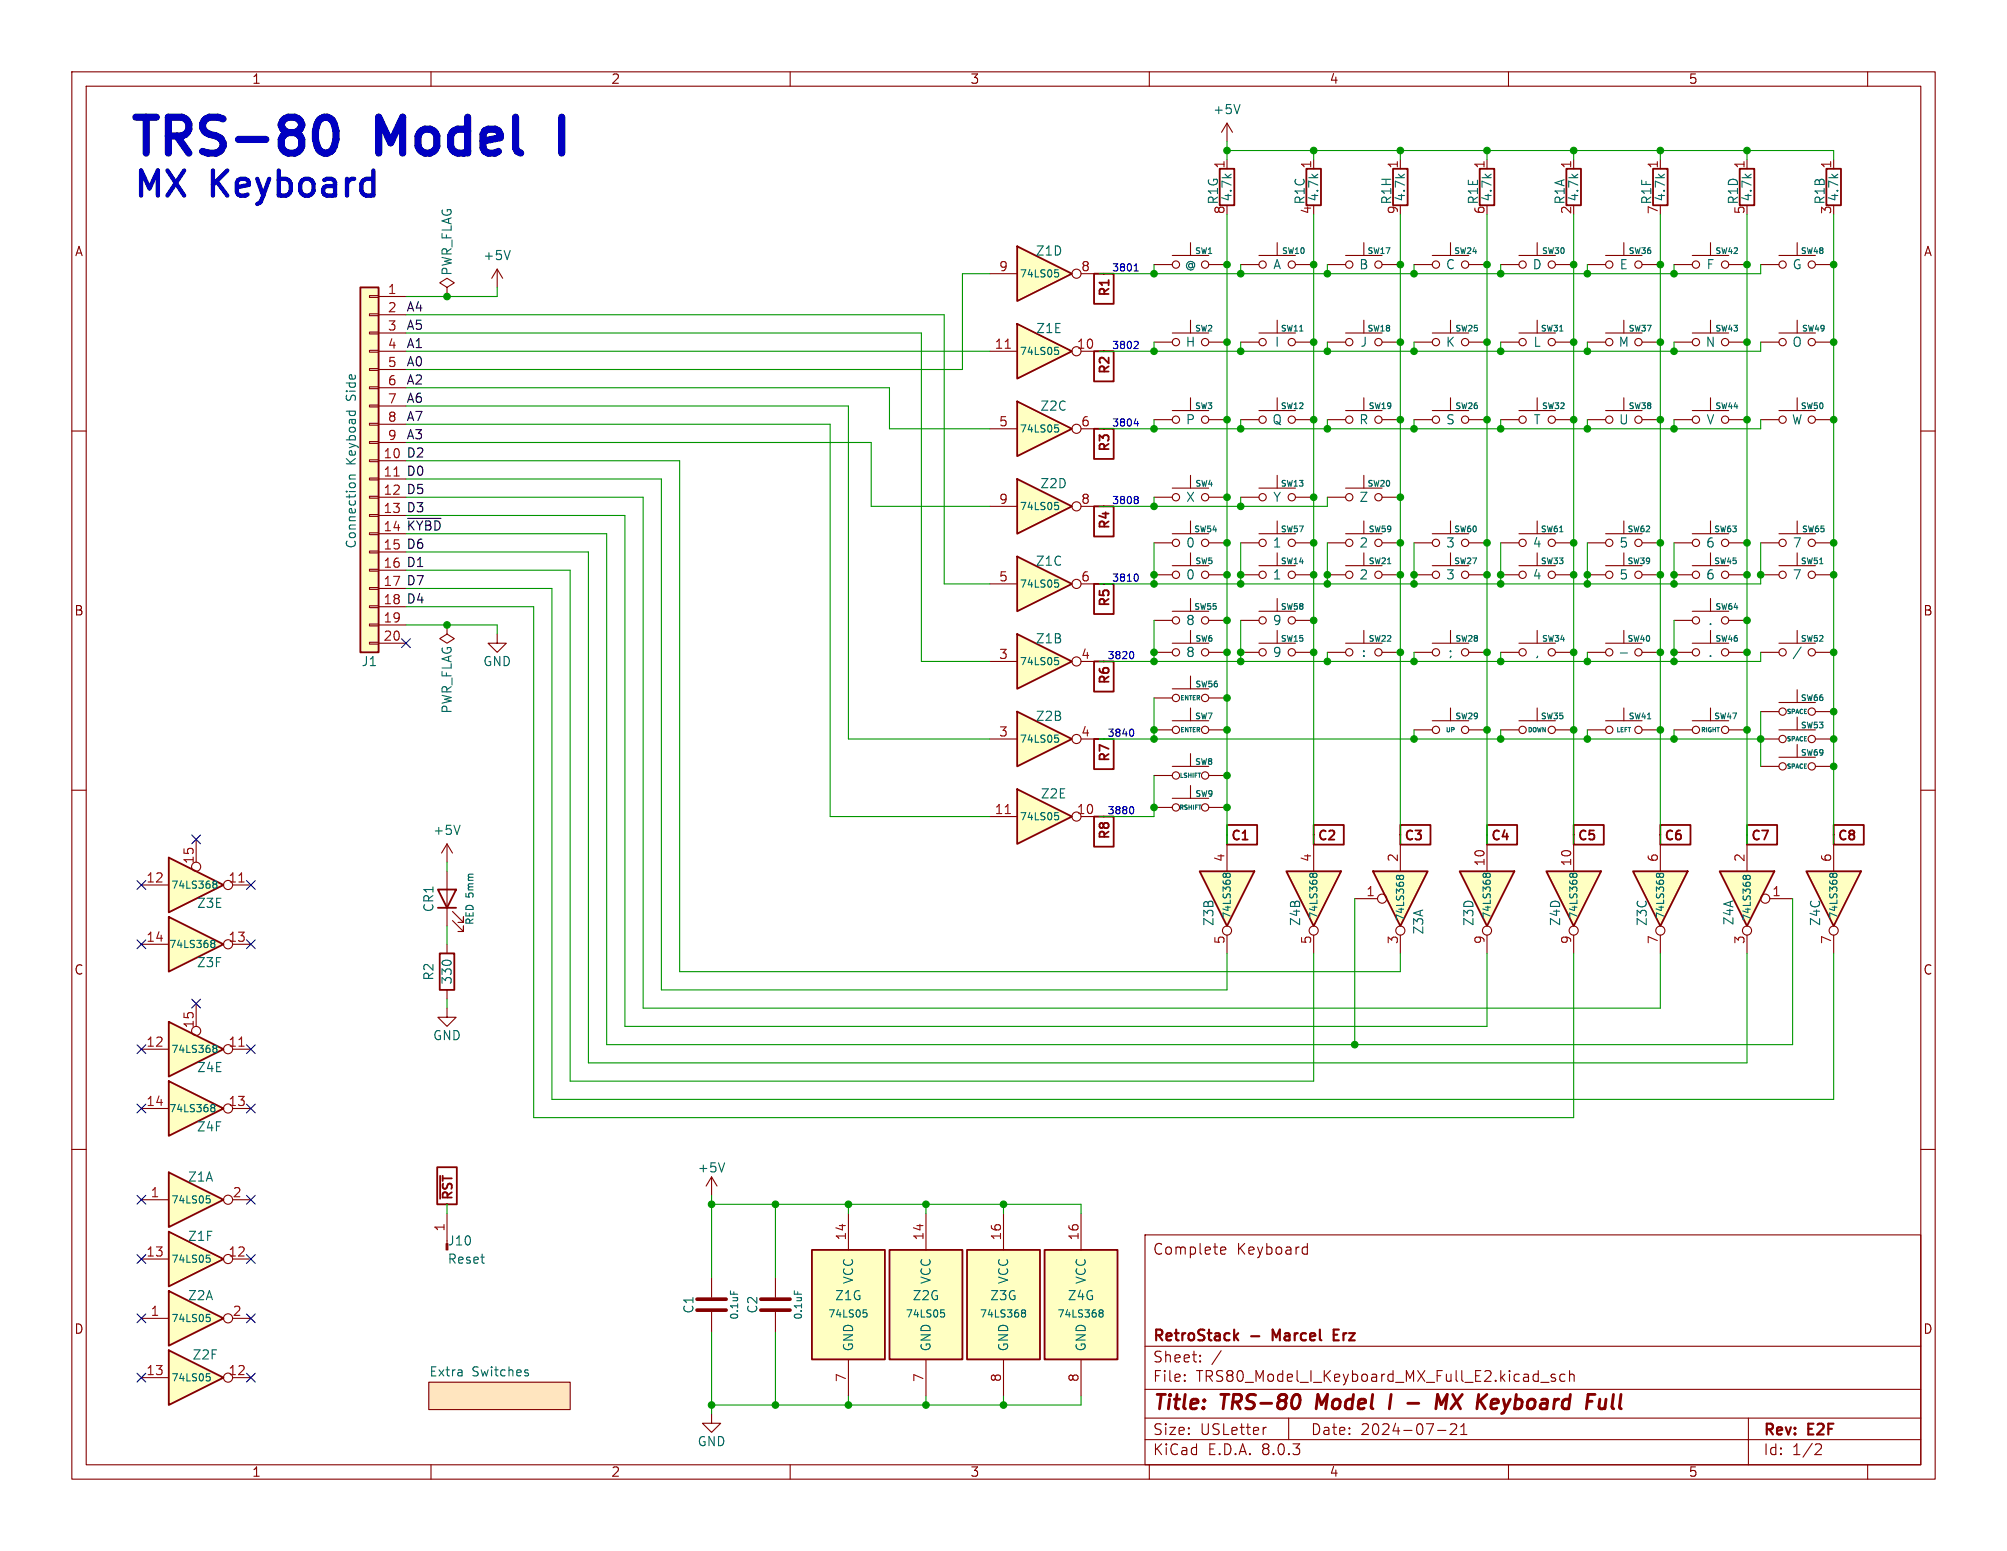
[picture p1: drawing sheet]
<svg xmlns="http://www.w3.org/2000/svg" width="279mm" height="216mm" viewBox="0 0 279 216" stroke-linecap="round" stroke-linejoin="round" font-family="sans-serif">
<defs><g id="words">
<g font-size="7" fill="#0000c2">
<text x="17.8" y="22">TRS-80</text>
<text x="52.9" y="22">Model</text>
</g>
<g font-size="4.9" fill="#0000c2">
<text x="18.4" y="27.7">MX</text>
<text x="29.5" y="27.7">Keyboard</text>
</g>
<g font-size="2.8" fill="#840000">
<text x="160.4" y="196.8">Title:</text>
<text x="170.1" y="196.8">TRS-80</text>
<text x="184.1" y="196.8">Model</text>
<text x="203.2" y="196.8">MX</text>
<text x="209.7" y="196.8">Keyboard</text>
<text x="225.7" y="196.8">Full</text>
</g>
<g font-size="2.1" fill="#840000">
<text x="160.4" y="174.9">Complete</text>
<text x="172.1" y="174.9">Keyboard</text>
<text x="160.4" y="189.9">Sheet:</text>
<text x="160.4" y="187.1">RetroStack</text>
<text x="174.2" y="187.1">-</text>
<text x="177.8" y="187.1">Marcel</text>
<text x="186.9" y="187.1">Erz</text>
<text x="160.4" y="192.6">File:</text>
<text x="166.5" y="192.6">TRS80_Model_I_Keyboard_MX_Full_E2.kicad_sch</text>
<text x="160.4" y="202.8">KiCad</text>
<text x="160.4" y="200">Size:</text>
<text x="167.1" y="200">USLetter</text>
<text x="168.1" y="202.8">E.D.A.</text>
<text x="175.7" y="202.8">8.0.3</text>
<text x="182.4" y="200">Date:</text>
<text x="189.4" y="200">2024-07-21</text>
<text x="245.4" y="200.2">Rev:</text>
<text x="245.4" y="202.8">Id:</text>
<text x="249.5" y="202.8">1/2</text>
<text x="251.8" y="200.2">E2F</text>
</g>
<g font-size="1.8" fill="#840000">
<text x="35" y="11.9">1</text>
<text x="85" y="11.9">2</text>
<text x="135" y="11.9">3</text>
<text x="185" y="11.9">4</text>
<text x="235" y="11.9">5</text>
<text x="10.3" y="35.9">A</text>
<text x="267.7" y="35.9">A</text>
<text x="154.8" y="41.6" transform="rotate(-90 154.8 41.6)">R1</text>
<text x="154.8" y="52.4" transform="rotate(-90 154.8 52.4)">R2</text>
<text x="154.8" y="63.2" transform="rotate(-90 154.8 63.2)">R3</text>
<text x="154.8" y="73.9" transform="rotate(-90 154.8 73.9)">R4</text>
<text x="10.3" y="85.9">B</text>
<text x="154.8" y="84.7" transform="rotate(-90 154.8 84.7)">R5</text>
<text x="267.7" y="85.9">B</text>
<text x="154.8" y="95.5" transform="rotate(-90 154.8 95.5)">R6</text>
<text x="154.8" y="106.3" transform="rotate(-90 154.8 106.3)">R7</text>
<text x="154.8" y="117.1" transform="rotate(-90 154.8 117.1)">R8</text>
<text x="171.3" y="117.3">C1</text>
<text x="183.4" y="117.3">C2</text>
<text x="195.4" y="117.3">C3</text>
<text x="207.5" y="117.3">C4</text>
<text x="219.6" y="117.3">C5</text>
<text x="231.6" y="117.3">C6</text>
<text x="243.7" y="117.3">C7</text>
<text x="255.7" y="117.3">C8</text>
<text x="10.3" y="135.9">C</text>
<text x="267.7" y="135.9">C</text>
<text x="63.3" y="167.2" transform="rotate(-90 63.3 167.2)">~{RST}</text>
<text x="10.3" y="185.9">D</text>
<text x="267.7" y="185.9">D</text>
<text x="35" y="205.8">1</text>
<text x="85" y="205.8">2</text>
<text x="135" y="205.8">3</text>
<text x="185" y="205.8">4</text>
<text x="235" y="205.8">5</text>
</g>
<g font-size="1.8" fill="#006464">
<text x="168.8" y="16.1">+5V</text>
<text x="169.8" y="28.6" transform="rotate(-90 169.8 28.6)">R1G</text>
<text x="171.7" y="28.2" transform="rotate(-90 171.7 28.2)">4.7k</text>
<text x="181.8" y="28.6" transform="rotate(-90 181.8 28.6)">R1C</text>
<text x="183.7" y="28.2" transform="rotate(-90 183.7 28.2)">4.7k</text>
<text x="193.9" y="28.6" transform="rotate(-90 193.9 28.6)">R1H</text>
<text x="195.8" y="28.2" transform="rotate(-90 195.8 28.2)">4.7k</text>
<text x="206" y="28.6" transform="rotate(-90 206 28.6)">R1E</text>
<text x="207.9" y="28.2" transform="rotate(-90 207.9 28.2)">4.7k</text>
<text x="218" y="28.6" transform="rotate(-90 218 28.6)">R1A</text>
<text x="219.9" y="28.2" transform="rotate(-90 219.9 28.2)">4.7k</text>
<text x="230.1" y="28.6" transform="rotate(-90 230.1 28.6)">R1F</text>
<text x="232" y="28.2" transform="rotate(-90 232 28.2)">4.7k</text>
<text x="242.2" y="28.6" transform="rotate(-90 242.2 28.6)">R1D</text>
<text x="244.1" y="28.2" transform="rotate(-90 244.1 28.2)">4.7k</text>
<text x="254.2" y="28.6" transform="rotate(-90 254.2 28.6)">R1B</text>
<text x="256.1" y="28.2" transform="rotate(-90 256.1 28.2)">4.7k</text>
<text x="144.1" y="35.8">Z1D</text>
<text x="63.1" y="38.5" transform="rotate(-90 63.1 38.5)">PWR_FLAG</text>
<text x="67.2" y="36.4">+5V</text>
<text x="164.8" y="37.7">@</text>
<text x="177.2" y="37.7">A</text>
<text x="189.1" y="37.7">B</text>
<text x="201.2" y="37.7">C</text>
<text x="213.3" y="37.7">D</text>
<text x="225.4" y="37.7">E</text>
<text x="237.5" y="37.7">F</text>
<text x="249.5" y="37.7">G</text>
<text x="144.2" y="46.6">Z1E</text>
<text x="165" y="48.5">H</text>
<text x="177.4" y="48.5">I</text>
<text x="189.3" y="48.5">J</text>
<text x="201.2" y="48.5">K</text>
<text x="213.4" y="48.5">L</text>
<text x="225.2" y="48.5">M</text>
<text x="237.4" y="48.5">N</text>
<text x="249.4" y="48.5">O</text>
<text x="49.8" y="55.7" transform="rotate(-90 49.8 55.7)">Side</text>
<text x="144.7" y="57.4">Z2C</text>
<text x="165" y="59.3">P</text>
<text x="177" y="59.3">Q</text>
<text x="189.1" y="59.3">R</text>
<text x="201.2" y="59.3">S</text>
<text x="213.4" y="59.3">T</text>
<text x="225.3" y="59.3">U</text>
<text x="237.5" y="59.3">V</text>
<text x="249.4" y="59.3">W</text>
<text x="49.8" y="64.8" transform="rotate(-90 49.8 64.8)">Keyboad</text>
<text x="144.7" y="68.2">Z2D</text>
<text x="165" y="70.1">X</text>
<text x="177.2" y="70.1">Y</text>
<text x="189.2" y="70.1">Z</text>
<text x="49.8" y="76.5" transform="rotate(-90 49.8 76.5)">Connection</text>
<text x="165" y="76.4">0</text>
<text x="177.1" y="76.4">1</text>
<text x="189.2" y="76.4">2</text>
<text x="201.2" y="76.4">3</text>
<text x="213.3" y="76.4">4</text>
<text x="225.4" y="76.4">5</text>
<text x="237.4" y="76.4">6</text>
<text x="249.5" y="76.4">7</text>
<text x="144.1" y="79">Z1C</text>
<text x="165" y="80.9">0</text>
<text x="177.1" y="80.9">1</text>
<text x="189.2" y="80.9">2</text>
<text x="201.2" y="80.9">3</text>
<text x="213.3" y="80.9">4</text>
<text x="225.4" y="80.9">5</text>
<text x="237.4" y="80.9">6</text>
<text x="249.5" y="80.9">7</text>
<text x="144.1" y="89.8">Z1B</text>
<text x="165" y="87.2">8</text>
<text x="177.1" y="87.2">9</text>
<text x="237.7" y="87.2">.</text>
<text x="50.2" y="92.9">J1</text>
<text x="67.2" y="92.9">GND</text>
<text x="165" y="91.7">8</text>
<text x="177.1" y="91.7">9</text>
<text x="189.5" y="91.7">:</text>
<text x="201.5" y="91.7">;</text>
<text x="213.6" y="91.7">,</text>
<text x="237.7" y="91.7">.</text>
<text x="63.1" y="99.4" transform="rotate(-90 63.1 99.4)">PWR_FLAG</text>
<text x="144.1" y="100.6">Z2B</text>
<text x="144.8" y="111.4">Z2E</text>
<text x="60.2" y="116.4">+5V</text>
<text x="27.3" y="126.6">Z3E</text>
<text x="60.6" y="127.1" transform="rotate(-90 60.6 127.1)">CR1</text>
<text x="169.1" y="129" transform="rotate(-90 169.1 129)">Z3B</text>
<text x="181.2" y="129" transform="rotate(-90 181.2 129)">Z4B</text>
<text x="198.3" y="130.2" transform="rotate(-90 198.3 130.2)">Z3A</text>
<text x="205.3" y="129" transform="rotate(-90 205.3 129)">Z3D</text>
<text x="217.4" y="129" transform="rotate(-90 217.4 129)">Z4D</text>
<text x="229.5" y="129" transform="rotate(-90 229.5 129)">Z3C</text>
<text x="241.5" y="128.9" transform="rotate(-90 241.5 128.9)">Z4A</text>
<text x="253.6" y="129" transform="rotate(-90 253.6 129)">Z4C</text>
<text x="27.3" y="134.8">Z3F</text>
<text x="60.6" y="136.6" transform="rotate(-90 60.6 136.6)">R2</text>
<text x="63.1" y="137.2" transform="rotate(-90 63.1 137.2)">330</text>
<text x="27.3" y="149.5">Z4E</text>
<text x="60.2" y="145">GND</text>
<text x="27.3" y="157.7">Z4F</text>
<text x="26.1" y="164.7">Z1A</text>
<text x="97" y="163.4">+5V</text>
<text x="26.1" y="172.9">Z1F</text>
<text x="62.2" y="173.6">J10</text>
<text x="62.2" y="176.1">Reset</text>
<text x="119" y="178.8" transform="rotate(-90 119 178.8)">VCC</text>
<text x="129.8" y="178.8" transform="rotate(-90 129.8 178.8)">VCC</text>
<text x="140.6" y="178.8" transform="rotate(-90 140.6 178.8)">VCC</text>
<text x="151.4" y="178.8" transform="rotate(-90 151.4 178.8)">VCC</text>
<text x="26.1" y="181.2">Z2A</text>
<text x="96.7" y="183" transform="rotate(-90 96.7 183)">C1</text>
<text x="105.6" y="183" transform="rotate(-90 105.6 183)">C2</text>
<text x="116.2" y="181.2">Z1G</text>
<text x="127" y="181.2">Z2G</text>
<text x="137.8" y="181.2">Z3G</text>
<text x="148.5" y="181.2">Z4G</text>
<text x="26.7" y="189.5">Z2F</text>
<text x="59.7" y="191.7">Extra</text>
<text x="65.7" y="191.7">Switches</text>
<text x="119" y="188.2" transform="rotate(-90 119 188.2)">GND</text>
<text x="129.8" y="188.2" transform="rotate(-90 129.8 188.2)">GND</text>
<text x="140.6" y="188.2" transform="rotate(-90 140.6 188.2)">GND</text>
<text x="151.4" y="188.2" transform="rotate(-90 151.4 188.2)">GND</text>
<text x="97" y="201.5">GND</text>
</g>
<g font-size="1.8" fill="#a90000">
<text x="170.6" y="23.6" transform="rotate(-90 170.6 23.6)">1</text>
<text x="182.6" y="23.6" transform="rotate(-90 182.6 23.6)">1</text>
<text x="194.7" y="23.6" transform="rotate(-90 194.7 23.6)">1</text>
<text x="206.8" y="23.6" transform="rotate(-90 206.8 23.6)">1</text>
<text x="218.8" y="23.6" transform="rotate(-90 218.8 23.6)">1</text>
<text x="230.9" y="23.6" transform="rotate(-90 230.9 23.6)">1</text>
<text x="243" y="23.6" transform="rotate(-90 243 23.6)">1</text>
<text x="255" y="23.6" transform="rotate(-90 255 23.6)">1</text>
<text x="170.6" y="29.9" transform="rotate(-90 170.6 29.9)">8</text>
<text x="182.6" y="29.9" transform="rotate(-90 182.6 29.9)">4</text>
<text x="194.7" y="29.9" transform="rotate(-90 194.7 29.9)">9</text>
<text x="206.8" y="29.9" transform="rotate(-90 206.8 29.9)">6</text>
<text x="218.8" y="29.9" transform="rotate(-90 218.8 29.9)">2</text>
<text x="230.9" y="29.9" transform="rotate(-90 230.9 29.9)">7</text>
<text x="243" y="29.9" transform="rotate(-90 243 29.9)">5</text>
<text x="255" y="29.9" transform="rotate(-90 255 29.9)">3</text>
<text x="53.9" y="41">1</text>
<text x="139" y="37.8">9</text>
<text x="150.4" y="37.8">8</text>
<text x="53.9" y="43.6">2</text>
<text x="53.9" y="46.1">3</text>
<text x="53.9" y="48.6">4</text>
<text x="53.9" y="51.2">5</text>
<text x="53.9" y="53.7">6</text>
<text x="138.4" y="48.6">11</text>
<text x="149.8" y="48.6">10</text>
<text x="53.9" y="56.3">7</text>
<text x="53.9" y="58.8">8</text>
<text x="139" y="59.4">5</text>
<text x="150.4" y="59.4">6</text>
<text x="53.3" y="63.9">10</text>
<text x="53.9" y="61.3">9</text>
<text x="53.3" y="66.4">11</text>
<text x="53.3" y="69">12</text>
<text x="53.3" y="71.5">13</text>
<text x="139" y="70.2">9</text>
<text x="150.4" y="70.2">8</text>
<text x="53.3" y="74">14</text>
<text x="53.3" y="76.6">15</text>
<text x="53.3" y="79.1">16</text>
<text x="53.3" y="81.7">17</text>
<text x="139" y="81">5</text>
<text x="150.4" y="81">6</text>
<text x="53.3" y="84.2">18</text>
<text x="53.3" y="86.7">19</text>
<text x="53.3" y="89.3">20</text>
<text x="139" y="91.8">3</text>
<text x="150.4" y="91.8">4</text>
<text x="139" y="102.6">3</text>
<text x="150.4" y="102.6">4</text>
<text x="138.4" y="113.4">11</text>
<text x="149.8" y="113.4">10</text>
<text x="20.3" y="122.9">12</text>
<text x="27.1" y="120.4" transform="rotate(-90 27.1 120.4)">15</text>
<text x="31.7" y="122.9">11</text>
<text x="170.6" y="120.1" transform="rotate(-90 170.6 120.1)">4</text>
<text x="182.6" y="120.1" transform="rotate(-90 182.6 120.1)">4</text>
<text x="190.1" y="124.8">1</text>
<text x="194.7" y="120.1" transform="rotate(-90 194.7 120.1)">2</text>
<text x="206.8" y="120.7" transform="rotate(-90 206.8 120.7)">10</text>
<text x="218.8" y="120.7" transform="rotate(-90 218.8 120.7)">10</text>
<text x="230.9" y="120.1" transform="rotate(-90 230.9 120.1)">6</text>
<text x="243" y="120.1" transform="rotate(-90 243 120.1)">2</text>
<text x="246.6" y="124.8">1</text>
<text x="255" y="120.1" transform="rotate(-90 255 120.1)">6</text>
<text x="20.3" y="131.2">14</text>
<text x="31.7" y="131.2">13</text>
<text x="170.6" y="131.5" transform="rotate(-90 170.6 131.5)">5</text>
<text x="182.6" y="131.5" transform="rotate(-90 182.6 131.5)">5</text>
<text x="194.7" y="131.5" transform="rotate(-90 194.7 131.5)">3</text>
<text x="206.8" y="131.5" transform="rotate(-90 206.8 131.5)">9</text>
<text x="218.8" y="131.5" transform="rotate(-90 218.8 131.5)">9</text>
<text x="230.9" y="131.5" transform="rotate(-90 230.9 131.5)">7</text>
<text x="243" y="131.5" transform="rotate(-90 243 131.5)">3</text>
<text x="255" y="131.5" transform="rotate(-90 255 131.5)">7</text>
<text x="27.1" y="143.2" transform="rotate(-90 27.1 143.2)">15</text>
<text x="20.3" y="145.8">12</text>
<text x="31.7" y="145.8">11</text>
<text x="20.3" y="154.1">14</text>
<text x="31.7" y="154.1">13</text>
<text x="20.9" y="166.8">1</text>
<text x="32.3" y="166.8">2</text>
<text x="62" y="171.5" transform="rotate(-90 62 171.5)">1</text>
<text x="117.9" y="172.8" transform="rotate(-90 117.9 172.8)">14</text>
<text x="128.7" y="172.8" transform="rotate(-90 128.7 172.8)">14</text>
<text x="139.4" y="172.8" transform="rotate(-90 139.4 172.8)">16</text>
<text x="150.2" y="172.8" transform="rotate(-90 150.2 172.8)">16</text>
<text x="20.3" y="175">13</text>
<text x="31.7" y="175">12</text>
<text x="20.9" y="183.3">1</text>
<text x="32.3" y="183.3">2</text>
<text x="20.3" y="191.5">13</text>
<text x="31.7" y="191.5">12</text>
<text x="117.9" y="192.5" transform="rotate(-90 117.9 192.5)">7</text>
<text x="128.7" y="192.5" transform="rotate(-90 128.7 192.5)">7</text>
<text x="139.4" y="192.5" transform="rotate(-90 139.4 192.5)">8</text>
<text x="150.2" y="192.5" transform="rotate(-90 150.2 192.5)">8</text>
</g>
<g font-size="1.8" fill="#0f0f0f">
<text x="56.5" y="43.5">A4</text>
<text x="56.5" y="46">A5</text>
<text x="56.5" y="51.1">A0</text>
<text x="56.5" y="53.6">A2</text>
<text x="56.5" y="48.5">A1</text>
<text x="56.5" y="58.7">A7</text>
<text x="56.5" y="56.2">A6</text>
<text x="56.5" y="63.8">D2</text>
<text x="56.5" y="61.2">A3</text>
<text x="56.5" y="71.4">D3</text>
<text x="56.5" y="68.9">D5</text>
<text x="56.5" y="66.3">D0</text>
<text x="56.5" y="76.5">D6</text>
<text x="56.5" y="73.9">~{KYBD}</text>
<text x="56.5" y="81.6">D7</text>
<text x="56.5" y="79">D1</text>
<text x="56.5" y="84.1">D4</text>
</g>
<g font-size="1.4" fill="#006464">
<text x="141.9" y="38.8">74LS05</text>
<text x="141.9" y="49.6">74LS05</text>
<text x="141.9" y="60.4">74LS05</text>
<text x="141.9" y="71.2">74LS05</text>
<text x="141.9" y="82">74LS05</text>
<text x="141.9" y="92.8">74LS05</text>
<text x="141.9" y="103.6">74LS05</text>
<text x="141.9" y="114.4">74LS05</text>
<text x="23.7" y="123.9">74LS368</text>
<text x="66.1" y="124.9" transform="rotate(-90 66.1 124.9)">5mm</text>
<text x="66.1" y="128.9" transform="rotate(-90 66.1 128.9)">RED</text>
<text x="171.5" y="128" transform="rotate(-90 171.5 128)">74LS368</text>
<text x="183.6" y="128" transform="rotate(-90 183.6 128)">74LS368</text>
<text x="195.7" y="128.3" transform="rotate(-90 195.7 128.3)">74LS368</text>
<text x="207.7" y="128" transform="rotate(-90 207.7 128)">74LS368</text>
<text x="219.8" y="128" transform="rotate(-90 219.8 128)">74LS368</text>
<text x="231.9" y="128" transform="rotate(-90 231.9 128)">74LS368</text>
<text x="243.9" y="128.3" transform="rotate(-90 243.9 128.3)">74LS368</text>
<text x="256" y="128" transform="rotate(-90 256 128)">74LS368</text>
<text x="23.5" y="132.2">74LS368</text>
<text x="23.7" y="146.8">74LS368</text>
<text x="23.5" y="155">74LS368</text>
<text x="23.8" y="167.7">74LS05</text>
<text x="23.8" y="176">74LS05</text>
<text x="23.8" y="184.2">74LS05</text>
<text x="103" y="183.8" transform="rotate(-90 103 183.8)">0.1uF</text>
<text x="111.9" y="183.8" transform="rotate(-90 111.9 183.8)">0.1uF</text>
<text x="115.2" y="183.6">74LS05</text>
<text x="126" y="183.6">74LS05</text>
<text x="136.3" y="183.6">74LS368</text>
<text x="147.1" y="183.6">74LS368</text>
<text x="23.8" y="192.5">74LS05</text>
</g>
<g font-size="1.4" fill="#0000c2">
<text x="154.7" y="37.9">3801</text>
<text x="154.7" y="48.6">3802</text>
<text x="154.7" y="59.4">3804</text>
<text x="154.7" y="70.2">3808</text>
<text x="154.7" y="81">3810</text>
<text x="154" y="91.8">3820</text>
<text x="154" y="102.6">3840</text>
<text x="154" y="113.4">3880</text>
</g>
<g font-size="1.1" fill="#006464">
<text x="166.3" y="35.6">SW1</text>
<text x="178.4" y="35.6">SW10</text>
<text x="190.3" y="35.6">SW17</text>
<text x="202.3" y="35.6">SW24</text>
<text x="214.6" y="35.6">SW30</text>
<text x="226.6" y="35.6">SW36</text>
<text x="238.7" y="35.6">SW42</text>
<text x="250.6" y="35.6">SW48</text>
<text x="166.3" y="46.3">SW2</text>
<text x="178.2" y="46.3">SW11</text>
<text x="190.3" y="46.3">SW18</text>
<text x="202.5" y="46.3">SW25</text>
<text x="214.4" y="46.3">SW31</text>
<text x="226.6" y="46.3">SW37</text>
<text x="238.7" y="46.3">SW43</text>
<text x="250.7" y="46.3">SW49</text>
<text x="166.3" y="57.1">SW3</text>
<text x="178.2" y="57.1">SW12</text>
<text x="190.4" y="57.1">SW19</text>
<text x="202.5" y="57.1">SW26</text>
<text x="214.6" y="57.1">SW32</text>
<text x="226.6" y="57.1">SW38</text>
<text x="238.7" y="57.1">SW44</text>
<text x="250.6" y="57.1">SW50</text>
<text x="166.3" y="67.9">SW4</text>
<text x="178.2" y="67.9">SW13</text>
<text x="190.3" y="67.9">SW20</text>
<text x="166.1" y="74.3">SW54</text>
<text x="178.2" y="74.3">SW57</text>
<text x="190.4" y="74.3">SW59</text>
<text x="202.3" y="74.3">SW60</text>
<text x="214.4" y="74.3">SW61</text>
<text x="226.5" y="74.3">SW62</text>
<text x="238.5" y="74.3">SW63</text>
<text x="250.7" y="74.3">SW65</text>
<text x="166.3" y="78.7">SW5</text>
<text x="178.2" y="78.7">SW14</text>
<text x="190.4" y="78.7">SW21</text>
<text x="202.3" y="78.7">SW27</text>
<text x="214.4" y="78.7">SW33</text>
<text x="226.5" y="78.7">SW39</text>
<text x="238.5" y="78.7">SW45</text>
<text x="250.6" y="78.7">SW51</text>
<text x="166.1" y="85.1">SW55</text>
<text x="166.3" y="89.5">SW6</text>
<text x="178.2" y="85.1">SW58</text>
<text x="178.2" y="89.5">SW15</text>
<text x="190.4" y="89.5">SW22</text>
<text x="202.5" y="89.5">SW28</text>
<text x="214.6" y="89.5">SW34</text>
<text x="226.5" y="89.5">SW40</text>
<text x="238.7" y="85.1">SW64</text>
<text x="238.7" y="89.5">SW46</text>
<text x="250.6" y="89.5">SW52</text>
<text x="166.3" y="95.9">SW56</text>
<text x="166.3" y="100.3">SW7</text>
<text x="202.5" y="100.3">SW29</text>
<text x="214.4" y="100.3">SW35</text>
<text x="226.6" y="100.3">SW41</text>
<text x="238.5" y="100.3">SW47</text>
<text x="250.6" y="101.6">SW53</text>
<text x="250.6" y="97.8">SW66</text>
<text x="166.3" y="106.7">SW8</text>
<text x="250.6" y="105.4">SW69</text>
<text x="166.3" y="111.1">SW9</text>
</g>
<g font-size=".8" fill="#006464">
<text x="164.2" y="97.7">ENTER</text>
<text x="248.6" y="99.6">SPACE</text>
<text x="164.2" y="102.1">ENTER</text>
<text x="201.2" y="102.1">UP</text>
<text x="212.6" y="102.1">DOWN</text>
<text x="224.9" y="102.1">LEFT</text>
<text x="236.7" y="102.1">RIGHT</text>
<text x="248.6" y="103.4">SPACE</text>
<text x="248.6" y="107.2">SPACE</text>
<text x="164" y="112.9">RSHIFT</text>
<text x="164.1" y="108.5">LSHIFT</text>
</g>
</g></defs>
<g fill="none" stroke="#840000" stroke-width=".15">
<path d="M10 10h259.4v195.9h-259.4zM12 12h255.4v191.9h-255.4zM60 10v2M110 10v2M160 10v2M210 10v2M260 10v2M160.7 36.8h2.5M163.2 35.6h5.1M165.7 33.8v1.8M168.3 36.8h2.5M170.8 22.2v1.3"/>
<path d="M172.7 36.8h2.6M175.3 35.6h5M177.8 33.8v1.8M180.3 36.8h2.6M182.9 22.2v1.3M184.8 36.8h2.5M187.3 35.6h5.1M189.9 33.8v1.8M192.4 36.8h2.5M194.9 22.2v1.3M245.1 36.8h2.5M247.6 35.6h5.1"/>
<path d="M250.2 33.8v1.8M252.7 36.8h2.6M10 60h2M160.7 47.6h2.5M163.2 46.4h5.1M165.7 44.6v1.8M168.3 47.6h2.5M172.7 47.6h2.6M175.3 46.4h5M177.8 44.6v1.8M180.3 47.6h2.6M184.8 47.6h2.5"/>
<path d="M187.3 46.4h5.1M189.9 44.6v1.8M192.4 47.6h2.5M196.8 58.4h2.6M199.4 57.2h5.1M201.9 55.4v1.8M204.5 58.4h2.5M208.9 58.4h2.6M211.5 57.2h5M214 55.4v1.8M216.5 58.4h2.6M221 58.4h2.5"/>
<path d="M223.5 57.2h5.1M226.1 55.4v1.8M228.6 58.4h2.5M233 58.4h2.6M235.6 57.2h5.1M238.1 55.4v1.8M240.7 58.4h2.5M245.1 58.4h2.5M245.1 47.6h2.5M247.6 57.2h5.1M247.6 46.4h5.1M250.2 44.6v1.8"/>
<path d="M250.2 55.4v1.8M252.7 58.4h2.6M252.7 47.6h2.6M267.4 60h2M184.8 75.6h2.5M184.8 69.2h2.5M187.3 74.3h5.1M187.3 67.9h5.1M189.9 66.2v1.7M189.9 72.5v1.8M192.4 75.6h2.5M192.4 69.2h2.5"/>
<path d="M196.8 75.6h2.6M199.4 74.3h5.1M201.9 72.5v1.8M204.5 75.6h2.5M208.9 75.6h2.6M211.5 74.3h5M214 72.5v1.8M216.5 75.6h2.6M221 75.6h2.5M223.5 74.3h5.1M223.5 78.7h5.1M226.1 72.5v1.8"/>
<path d="M226.1 77v1.7M228.6 75.6h2.5M233 75.6h2.6M235.6 74.3h5.1M235.6 78.7h5.1M238.1 72.5v1.8M238.1 77v1.7M240.7 75.6h2.5M245.1 75.6h2.5M247.6 74.3h5.1M247.6 78.7h5.1M250.2 72.5v1.8"/>
<path d="M250.2 77v1.7M252.7 75.6h2.6M221 80h2.5M221 90.8h2.5M223.5 89.5h5.1M226.1 87.8v1.7M226.1 98.6v1.7M228.6 80h2.5M228.6 90.8h2.5M233 80h2.6M233 86.4h2.6M233 90.8h2.6"/>
<path d="M235.6 85.1h5.1M235.6 89.5h5.1M238.1 83.3v1.8M238.1 87.8v1.7M240.7 80h2.5M240.7 86.4h2.5M240.7 90.8h2.5M245.1 80h2.5M245.1 90.8h2.5M245.1 99.1h2.5M247.6 89.5h5.1M247.6 97.8h5.1"/>
<path d="M250.2 87.8v1.7M250.2 96v1.8M250.2 99.8v1.8M252.7 80h2.6M252.7 90.8h2.6M252.7 99.1h2.6M10 110h2M221 101.6h2.5M223.5 100.3h5.1M228.6 101.6h2.5M245.1 102.9h2.5M245.1 106.7h2.5"/>
<path d="M247.6 101.6h5.1M247.6 105.4h5.1M250.2 103.6v1.8M252.7 102.9h2.6M252.7 106.7h2.6M267.4 110h2M10 160h2M267.4 160h2M159.4 171.9h108v32h-108zM169.9 174.4l.2 .2 .5-.1M169.9 173.8l.2-.2h.3l.2 .2v.1l-.7 .2M181.6 173.6l.4 .1"/>
<path d="M182 174.5l-.4 .1M182 173.1v1.5M59.7 192.4h19.7v3.8h-19.7zM159.4 197.4h108M159.4 193.4h108M159.4 187.4h108M164.9 192.1l.1 .1-.1 .1M164.9 192.1v.1v.1M164.9 191.4v.1M164.9 192.1v.2M164.9 191.4h.1l-.1 .1M167.1 189.4v.1v.1"/>
<path d="M167.1 189.4l-.1 .1 .1 .1M167.1 188.7v.1M167.1 189.4v.2M167.1 188.7h-.1l.1 .1M170 188l-1.3 1.9M176.3 198.7l-.3 .1M179.4 197.4v3M200.1 199.1h1.2M201.9 198.3l.2-.1 .5 .1a.41 .41 0 0 1 .1 .5l-.8 .9h.9M203.4 199.7h.8M203.4 198.6l.4-.4v1.5M214.5 192.4h1.1"/>
<path d="M216.5 191.4l-.4-.1-.2 .2 .1 .2 .5 .2 .1 .1-.1 .2-.1 .1-.5-.1M217.9 191.4l-.5-.1-.3 .3v.4l.2 .2 .1 .1 .5-.1M218.5 191.4a.37 .37 0 0 1 .6 .1v.8M218.5 190.8v1.5M243.4 197.4v6.5M60 203.9v2M110 203.9v2M159.4 200.4h108M160 203.9v2M210 203.9v2M252.9 201l.5 .1a.41 .41 0 0 1 .1 .5l-.9 .9h1M260 203.9v2"/>
<circle cx="163.7" cy="36.8" r=".51"/>
<circle cx="167.8" cy="36.8" r=".51"/>
<circle cx="175.8" cy="36.8" r=".51"/>
<circle cx="179.8" cy="36.8" r=".51"/>
<circle cx="187.8" cy="36.8" r=".51"/>
<circle cx="191.9" cy="36.8" r=".51"/>
<circle cx="248.2" cy="36.8" r=".51"/>
<circle cx="252.2" cy="36.8" r=".51"/>
<circle cx="163.7" cy="47.6" r=".51"/>
<circle cx="167.8" cy="47.6" r=".51"/>
<circle cx="175.8" cy="47.6" r=".51"/>
<circle cx="179.8" cy="47.6" r=".51"/>
<circle cx="187.8" cy="47.6" r=".51"/>
<circle cx="191.9" cy="47.6" r=".51"/>
<circle cx="199.9" cy="58.4" r=".51"/>
<circle cx="204" cy="58.4" r=".51"/>
<circle cx="212" cy="58.4" r=".51"/>
<circle cx="216" cy="58.4" r=".51"/>
<circle cx="224" cy="58.4" r=".51"/>
<circle cx="228.1" cy="58.4" r=".51"/>
<circle cx="236.1" cy="58.4" r=".51"/>
<circle cx="240.2" cy="58.4" r=".51"/>
<circle cx="248.2" cy="47.6" r=".51"/>
<circle cx="248.2" cy="58.4" r=".51"/>
<circle cx="252.2" cy="58.4" r=".51"/>
<circle cx="252.2" cy="47.6" r=".51"/>
<circle cx="187.8" cy="69.2" r=".51"/>
<circle cx="187.8" cy="75.6" r=".51"/>
<circle cx="191.9" cy="69.2" r=".51"/>
<circle cx="191.9" cy="75.6" r=".51"/>
<circle cx="199.9" cy="75.6" r=".51"/>
<circle cx="204" cy="75.6" r=".51"/>
<circle cx="212" cy="75.6" r=".51"/>
<circle cx="216" cy="75.6" r=".51"/>
<circle cx="224" cy="75.6" r=".51"/>
<circle cx="228.1" cy="75.6" r=".51"/>
<circle cx="236.1" cy="75.6" r=".51"/>
<circle cx="240.2" cy="75.6" r=".51"/>
<circle cx="248.2" cy="75.6" r=".51"/>
<circle cx="252.2" cy="75.6" r=".51"/>
<circle cx="224" cy="80" r=".51"/>
<circle cx="224" cy="90.8" r=".51"/>
<circle cx="228.1" cy="80" r=".51"/>
<circle cx="228.1" cy="90.8" r=".51"/>
<circle cx="236.1" cy="80" r=".51"/>
<circle cx="236.1" cy="86.4" r=".51"/>
<circle cx="236.1" cy="90.8" r=".51"/>
<circle cx="240.2" cy="90.8" r=".51"/>
<circle cx="240.2" cy="80" r=".51"/>
<circle cx="240.2" cy="86.4" r=".51"/>
<circle cx="248.2" cy="80" r=".51"/>
<circle cx="248.2" cy="90.8" r=".51"/>
<circle cx="248.2" cy="99.1" r=".51"/>
<circle cx="252.2" cy="90.8" r=".51"/>
<circle cx="252.2" cy="80" r=".51"/>
<circle cx="252.2" cy="99.1" r=".51"/>
<circle cx="224" cy="101.6" r=".51"/>
<circle cx="228.1" cy="101.6" r=".51"/>
<circle cx="248.2" cy="102.9" r=".51"/>
<circle cx="248.2" cy="106.7" r=".51"/>
<circle cx="252.2" cy="106.7" r=".51"/>
<circle cx="252.2" cy="102.9" r=".51"/>
</g>
<path d="M180.8 194.2a1.31 1.31 0 0 1 0 1.5M183.5 194.1l-.3 2M193.7 194.1l-.3 2M196 195.3h1.5M199.9 196.1l.2-2 .5 1.4 .9-1.4-.3 2M202.2 194.1l1.1 2M203.6 194.1l-1.6 2M224.6 194.1l-.2 1.7 .1 .2 .2 .1" fill="none" stroke="#840000" stroke-width=".4"/>
<path d="M172 186l.4 .6M172.4 185.6l-.6 .5M177.7 186.1l-.5-1v1.5M185.7 185.8h.5M186.4 185.1h-.7v1.5h.7" fill="none" stroke="#840000" stroke-width=".3"/>
<path d="M59.7 192.4h19.7v3.8h-19.7z" fill="#ffe5bf" stroke="#ffe5bf" stroke-width=".14"/>
<path d="M225.6 90.9h.9M250.7 90.1l-1.1 1.6M73.2 191.1l.3 .1 .1 .1-.2 .2h-.2M73.2 190.7h.3" fill="none" stroke="#006464" stroke-width=".15"/>
<path d="M169.8 23.5h2v5.1h-2zM181.9 23.5h2v5.1h-2zM193.9 23.5h2.1v5.1h-2.1z" fill="none" stroke="#840000" stroke-width=".25"/>
<path d="M23.5 179.7l7.6 3.8-7.6 3.8z" fill="#ffffc2"/>
<path d="M23.5 179.7l7.6 3.8-7.6 3.8z" fill="none" stroke="#840000" stroke-width=".25"/>
<g fill="none" stroke="#840000" stroke-width=".15">
<path d="M221 47.6h2.5M223.5 46.4h5.1M226.1 44.6v1.8M228.6 47.6h2.5M238.1 98.6v1.7M233 101.6h2.6M235.6 100.3h5.1M240.7 101.6h2.5M19.7 183.5h3.8M32.4 183.5h2.5"/>
<circle cx="224" cy="47.6" r=".51"/>
<circle cx="228.1" cy="47.6" r=".51"/>
<circle cx="236.1" cy="101.6" r=".51"/>
<circle cx="240.2" cy="101.6" r=".51"/>
<circle cx="31.7" cy="183.5" r=".63"/>
</g>
<path d="M28.7 183h.5M28.8 183.4h.3l.2 .1-.1 .4-.4 .1" fill="none" stroke="#006464" stroke-width=".15"/>
<path d="M23.5 188l7.6 3.8-7.6 3.8z" fill="#ffffc2"/>
<path d="M23.5 188l7.6 3.8-7.6 3.8z" fill="none" stroke="#840000" stroke-width=".25"/>
<g fill="none" stroke="#840000" stroke-width=".15">
<path d="M19.7 191.8h3.8M32.4 191.8h2.5"/>
<circle cx="31.7" cy="191.8" r=".63"/>
</g>
<path d="M28.7 191.2h.5M28.8 191.6h.3l.2 .2-.1 .4h-.4" fill="none" stroke="#006464" stroke-width=".15"/>
<path d="M23.5 127.6l7.6 3.8-7.6 3.9z" fill="#ffffc2"/>
<path d="M23.5 127.6l7.6 3.8-7.6 3.9z" fill="none" stroke="#840000" stroke-width=".25"/>
<g fill="none" stroke="#840000" stroke-width=".15">
<path d="M19.7 131.4h3.8M32.4 131.4h2.5"/>
<circle cx="31.7" cy="131.4" r=".63"/>
</g>
<path d="M29.4 131.3h.1M29.4 130.9h.3l.2 .1v.1l-.2 .2M29.5 131.3h.2M29.5 131.3l-.1 .1M29.7 131.3l.2 .2v.3l-.2 .1h-.3" fill="none" stroke="#006464" stroke-width=".15"/>
<path d="M191.1 121.3h7.7l-3.9 7.6z" fill="#ffffc2"/>
<path d="M230.1 23.5h2.1v5.1h-2.1zM191.1 121.3h7.7l-3.9 7.6z" fill="none" stroke="#840000" stroke-width=".25"/>
<g fill="none" stroke="#840000" stroke-width=".15">
<path d="M221 36.8h2.5M223.5 35.6h5.1M226.1 33.8v1.8M228.6 36.8h2.5M231.1 22.2v1.3M194.9 117.5v3.8M188.6 125.1h3.2M194.9 130.2v2.5"/>
<circle cx="224" cy="36.8" r=".51"/>
<circle cx="228.1" cy="36.8" r=".51"/>
<circle cx="192.4" cy="125.1" r=".63"/>
<circle cx="194.9" cy="129.5" r=".63"/>
</g>
<path d="M194.8 122.2v.1M194.8 122l-.2-.2-.1 .1-.1 .1v.3M194.8 122l.2-.2 .3 .1 .1 .1v.3M194.8 122v.2M194.8 122.2l.1 .1" fill="none" stroke="#006464" stroke-width=".15"/>
<path d="M179.1 121.3h7.6l-3.8 7.6z" fill="#ffffc2"/>
<path d="M179.1 121.3h7.6l-3.8 7.6z" fill="none" stroke="#840000" stroke-width=".25"/>
<g fill="none" stroke="#840000" stroke-width=".15">
<path d="M182.9 117.5v3.8M182.9 130.2v2.5"/>
<circle cx="182.9" cy="129.5" r=".63"/>
</g>
<path d="M182.8 121.9l-.1 .1M182.8 121.8l-.2-.2h-.2l-.1 .2 .1 .2M182.8 121.8l.2-.2h.2l.1 .2v.2M182.8 121.8v.1M182.8 121.9v.1" fill="none" stroke="#006464" stroke-width=".15"/>
<path d="M215.3 121.3h7.6l-3.8 7.6z" fill="#ffffc2"/>
<path d="M215.3 121.3h7.6l-3.8 7.6z" fill="none" stroke="#840000" stroke-width=".25"/>
<g fill="none" stroke="#840000" stroke-width=".15">
<path d="M219.1 117.5v3.8M219.1 130.2v2.5"/>
<circle cx="219.1" cy="129.5" r=".63"/>
</g>
<path d="M219 121.9l-.1 .1M219 121.8l-.2-.2h-.2l-.1 .2 .1 .2M219 121.8l.1-.2h.3l.1 .2v.2M219 121.8v.1M219 121.9v.1" fill="none" stroke="#006464" stroke-width=".15"/>
<path d="M203.2 121.3h7.6l-3.8 7.6z" fill="#ffffc2"/>
<path d="M203.2 121.3h7.6l-3.8 7.6z" fill="none" stroke="#840000" stroke-width=".25"/>
<g fill="none" stroke="#840000" stroke-width=".15">
<path d="M207 117.5v3.8M207 130.2v2.5"/>
<circle cx="207" cy="129.5" r=".63"/>
</g>
<path d="M206.9 121.9l-.1 .1M206.9 121.8l-.2-.2h-.1l-.1 .2v.2M206.9 121.8l.2-.2h.3l.1 .2-.1 .2M206.9 121.8v.1M206.9 121.9v.1" fill="none" stroke="#006464" stroke-width=".15"/>
<path d="M227.3 121.3h7.6l-3.8 7.6z" fill="#ffffc2"/>
<path d="M227.3 121.3h7.6l-3.8 7.6z" fill="none" stroke="#840000" stroke-width=".25"/>
<g fill="none" stroke="#840000" stroke-width=".15">
<path d="M231.1 117.5v3.8M231.1 130.2v2.5"/>
<circle cx="231.1" cy="129.5" r=".63"/>
</g>
<path d="M231 121.9v.1M231 121.8l-.2-.2h-.1l-.1 .2v.2M231 121.8l.2-.2h.3l.1 .2-.1 .2M231 121.8v.1M231 121.9l.1 .1" fill="none" stroke="#006464" stroke-width=".15"/>
<path d="M23.5 119.4l7.6 3.8-7.6 3.8z" fill="#ffffc2"/>
<path d="M23.5 119.4l7.6 3.8-7.6 3.8z" fill="none" stroke="#840000" stroke-width=".25"/>
<g fill="none" stroke="#840000" stroke-width=".15">
<path d="M233 36.8h2.6M235.6 35.6h5.1M238.1 33.8v1.8M240.7 36.8h2.5M233 47.6h2.6M235.6 46.4h5.1M238.1 44.6v1.8M240.7 47.6h2.5M27.3 116.8v3.2M19.7 123.2h3.8M32.4 123.2h2.5"/>
<circle cx="236.1" cy="36.8" r=".51"/>
<circle cx="240.2" cy="36.8" r=".51"/>
<circle cx="236.1" cy="47.6" r=".51"/>
<circle cx="240.2" cy="47.6" r=".51"/>
<circle cx="27.3" cy="120.6" r=".63"/>
<circle cx="31.7" cy="123.2" r=".63"/>
</g>
<path d="M33.3 122.8h.7" fill="none" stroke="#a90000" stroke-width=".15"/>
<path d="M29.7 123l.1 .1M29.7 122.7l.3-.1 .2 .1v.2l-.2 .2M29.8 123.1h.2M29.8 123.1h-.1M30 123.1l.2 .2v.2l-.2 .1h-.3" fill="none" stroke="#006464" stroke-width=".15"/>
<path d="M251.5 121.3h7.6l-3.8 7.6z" fill="#ffffc2"/>
<path d="M251.5 121.3h7.6l-3.8 7.6z" fill="none" stroke="#840000" stroke-width=".25"/>
<g fill="none" stroke="#840000" stroke-width=".15">
<path d="M255.3 117.5v3.8M255.3 130.2v2.5"/>
<circle cx="255.3" cy="129.5" r=".63"/>
</g>
<path d="M255.2 121.9l-.1 .1M255.2 121.8l-.2-.2h-.2l-.1 .2 .1 .2M255.2 121.8l.1-.2h.3l.1 .2v.2M255.2 121.8v.1M255.2 121.9v.1" fill="none" stroke="#006464" stroke-width=".15"/>
<path d="M239.4 121.3h7.6l-3.8 7.6z" fill="#ffffc2"/>
<path d="M239.4 121.3h7.6l-3.8 7.6z" fill="none" stroke="#840000" stroke-width=".25"/>
<g fill="none" stroke="#840000" stroke-width=".15">
<path d="M243.2 117.5v3.8M243.2 130.2v2.5M246.4 125.1h3.2"/>
<circle cx="243.2" cy="129.5" r=".63"/>
<circle cx="245.7" cy="125.1" r=".63"/>
</g>
<path d="M243.1 122.2l-.1 .1M243.1 122l-.2-.2-.1 .1-.1 .1v.3M243.1 122l.2-.2 .3 .1 .1 .1-.1 .3M243.1 122v.2M243.1 122.2v.1" fill="none" stroke="#006464" stroke-width=".15"/>
<path d="M23.5 163.2l7.6 3.8-7.6 3.8z" fill="#ffffc2"/>
<path d="M218.1 23.5h2v5.1h-2zM242.2 23.5h2v5.1h-2zM254.3 23.5h2v5.1h-2zM23.5 163.2l7.6 3.8-7.6 3.8z" fill="none" stroke="#840000" stroke-width=".25"/>
<g fill="none" stroke="#840000" stroke-width=".15">
<path d="M208.9 36.8h2.6M211.5 35.6h5M214 33.8v1.8M216.5 36.8h2.6M219.1 22.2v1.3M243.2 22.2v1.3M255.3 22.2v1.3M184.8 58.4h2.5M187.3 57.2h5.1M189.9 55.4v1.8M192.4 58.4h2.5M196.8 47.6h2.6"/>
<path d="M199.4 46.4h5.1M201.9 44.6v1.8M204.5 47.6h2.5M187.3 78.7h5.1M189.9 77v1.7M199.4 78.7h5.1M201.9 77v1.7M211.5 78.7h5M214 77v1.7M184.8 90.8h2.5M184.8 80h2.5M187.3 89.5h5.1"/>
<path d="M189.9 87.8v1.7M192.4 90.8h2.5M192.4 80h2.5M196.8 90.8h2.6M196.8 80h2.6M199.4 89.5h5.1M201.9 87.8v1.7M201.9 98.6v1.7M204.5 90.8h2.5M204.5 80h2.5M208.9 90.8h2.6M208.9 80h2.6"/>
<path d="M211.5 89.5h5M214 87.8v1.7M214 98.6v1.7M216.5 90.8h2.6M216.5 80h2.6M196.8 101.6h2.6M199.4 100.3h5.1M204.5 101.6h2.5M208.9 101.6h2.6M211.5 100.3h5M216.5 101.6h2.6M19.7 167h3.8"/>
<path d="M32.4 167h2.5M62.2 168.9v3.8M99.1 177.8v2.8M107.9 177.8v2.8M99.1 196.9v1.2h1.2l-1.2 1.3-1.3-1.3h1.3M99.1 182.6v2.8M107.9 182.6v2.8"/>
<circle cx="212" cy="36.8" r=".51"/>
<circle cx="216" cy="36.8" r=".51"/>
<circle cx="187.8" cy="58.4" r=".51"/>
<circle cx="191.9" cy="58.4" r=".51"/>
<circle cx="199.9" cy="47.6" r=".51"/>
<circle cx="204" cy="47.6" r=".51"/>
<circle cx="187.8" cy="90.8" r=".51"/>
<circle cx="187.8" cy="80" r=".51"/>
<circle cx="191.9" cy="80" r=".51"/>
<circle cx="191.9" cy="90.8" r=".51"/>
<circle cx="199.9" cy="80" r=".51"/>
<circle cx="199.9" cy="90.8" r=".51"/>
<circle cx="204" cy="80" r=".51"/>
<circle cx="204" cy="90.8" r=".51"/>
<circle cx="212" cy="80" r=".51"/>
<circle cx="212" cy="90.8" r=".51"/>
<circle cx="216" cy="80" r=".51"/>
<circle cx="216" cy="90.8" r=".51"/>
<circle cx="199.9" cy="101.6" r=".51"/>
<circle cx="204" cy="101.6" r=".51"/>
<circle cx="212" cy="101.6" r=".51"/>
<circle cx="216" cy="101.6" r=".51"/>
<circle cx="31.7" cy="167" r=".63"/>
</g>
<path d="M28.7 166.5h.5M28.8 166.8h.3l.2 .2-.1 .4-.4 .1M101.7 179.7v.5M110.6 179.7v.5" fill="none" stroke="#006464" stroke-width=".15"/>
<path d="M97 182.4h4.1M97 180.8h4.1M105.9 182.4h4.1M105.9 180.8h4.1" fill="none" stroke="#840000" stroke-width=".51"/>
<path d="M113 174h10.2v15.2h-10.2z" fill="#ffffc2"/>
<path d="M113 174h10.2v15.2h-10.2z" fill="none" stroke="#840000" stroke-width=".25"/>
<g fill="none" stroke="#840000" stroke-width=".15">
<path d="M208.9 47.6h2.6M211.5 46.4h5M214 44.6v1.8M216.5 47.6h2.6M62.2 140.3v1.3h1.3l-1.3 1.3-1.2-1.3h1.2M99.1 163.8l-.8 1.3M99.1 163.8v2.6M99.1 163.8l.7 1.3M118.1 168.9v5.1M118.1 189.2v5.1"/>
<circle cx="212" cy="47.6" r=".51"/>
<circle cx="216" cy="47.6" r=".51"/>
</g>
<path d="M100.9 161.9l-.4 1.2M120.2 182.3h.5M120.3 182.7h.2l.2 .2-.1 .4h-.3" fill="none" stroke="#006464" stroke-width=".15"/>
<path d="M23.5 150.5l7.6 3.8-7.6 3.8z" fill="#ffffc2"/>
<path d="M23.5 150.5l7.6 3.8-7.6 3.8z" fill="none" stroke="#840000" stroke-width=".25"/>
<g fill="none" stroke="#840000" stroke-width=".15">
<path d="M19.7 154.3h3.8M32.4 154.3h2.5"/>
<circle cx="31.7" cy="154.3" r=".63"/>
</g>
<path d="M29.4 154.1l.1 .1M29.4 153.8h.3l.2 .1v.1l-.2 .2M29.5 154.2h.2M29.5 154.2h-.1M29.7 154.2l.2 .2v.3l-.2 .1-.3-.1" fill="none" stroke="#006464" stroke-width=".15"/>
<path d="M50.2 40h2.5v50.8h-2.5z" fill="#ffffc2"/>
<g fill="none" stroke="#840000" stroke-width=".15">
<path d="M51.4 58.9h1.3v.3h-1.3zM51.4 56.4h1.3v.2h-1.3zM51.4 53.8h1.3v.3h-1.3zM51.4 51.3h1.3v.3h-1.3zM51.4 48.8h1.3v.2h-1.3zM51.4 46.2h1.3v.3h-1.3zM51.4 43.7h1.3v.2h-1.3zM51.4 41.1h1.3v.3h-1.3zM52.7 41.3h3.8M52.7 43.8h3.8M52.7 46.4h3.8M52.7 48.9h3.8"/>
<path d="M52.7 51.4h3.8M52.7 54h3.8M52.7 56.5h3.8M52.7 59.1h3.8M51.4 79.2h1.3v.3h-1.3zM51.4 76.7h1.3v.3h-1.3zM51.4 74.2h1.3v.2h-1.3zM51.4 71.6h1.3v.3h-1.3zM51.4 69.1h1.3v.2h-1.3zM51.4 66.5h1.3v.3h-1.3zM51.4 64h1.3v.3h-1.3zM51.4 61.5h1.3v.2h-1.3z"/>
<path d="M52.7 64.1h3.8M52.7 66.7h3.8M52.7 69.2h3.8M52.7 71.8h3.8M52.7 74.3h3.8M52.7 76.8h3.8M52.7 79.4h3.8M52.7 61.6h3.8M51.4 89.4h1.3v.3h-1.3zM51.4 86.9h1.3v.2h-1.3zM51.4 84.3h1.3v.3h-1.3zM51.4 81.8h1.3v.2h-1.3z"/>
<path d="M52.7 81.9h3.8M52.7 84.5h3.8M52.7 87h3.8M52.7 89.5h3.8"/>
</g>
<path d="M50.2 40h2.5v50.8h-2.5z" fill="none" stroke="#840000" stroke-width=".25"/>
<path d="M54.9 66.3h.7" fill="none" stroke="#a90000" stroke-width=".15"/>
<path d="M48.2 57.2h1.3M48.7 57.2l-.1 .2M49.4 57.2l.1 .2M48.6 66.7h.9M49.5 66.1l-.8 .1-.1 .3 .1 .2" fill="none" stroke="#006464" stroke-width=".15"/>
<path d="M23.5 142.2l7.6 3.9-7.6 3.8z" fill="#ffffc2"/>
<path d="M61 123.8h2.5l-1.3 2.6zM61 126.4h2.5M23.5 142.2l7.6 3.9-7.6 3.8z" fill="none" stroke="#840000" stroke-width=".25"/>
<g fill="none" stroke="#840000" stroke-width=".15">
<path d="M62.2 117.5v2.5M62.2 117.5l-.7 1.2M62.2 117.5l.8 1.2M27.3 139.7v3.2M62.2 121.3v7.6M63 128.1l1.5 1.6v-.8v.8h-.7M63 126.9l1.5 1.5v-.8v.8h-.7M19.7 146.1h3.8M32.4 146.1h2.5"/>
<circle cx="27.3" cy="143.5" r=".63"/>
<circle cx="31.7" cy="146" r=".63"/>
</g>
<path d="M33.3 145.6h.7" fill="none" stroke="#a90000" stroke-width=".15"/>
<path d="M64 114.9l-.4 1.2M29.7 145.9h.1M29.7 145.6l.3-.1 .2 .1v.1l-.2 .2M29.8 145.9h.2M29.8 145.9l-.1 .1M30 145.9l.2 .2v.3l-.2 .1h-.3" fill="none" stroke="#006464" stroke-width=".15"/>
<path d="M23.5 171.5l7.6 3.8-7.6 3.8z" fill="#ffffc2"/>
<path d="M206 23.5h2v5.1h-2zM61.2 132.7h2v5.1h-2zM23.5 171.5l7.6 3.8-7.6 3.8z" fill="none" stroke="#840000" stroke-width=".25"/>
<g fill="none" stroke="#840000" stroke-width=".15">
<path d="M196.8 36.8h2.6M199.4 35.6h5.1M201.9 33.8v1.8M204.5 36.8h2.5M207 22.2v1.3M62.2 87v1.3l1 .6-1 .6-1-.6 1-.6M62.2 87h.1M62.2 131.4v1.3M62.2 137.8v1.3M19.7 175.3h3.8M32.4 175.3h2.5"/>
<circle cx="199.9" cy="36.8" r=".51"/>
<circle cx="204" cy="36.8" r=".51"/>
<circle cx="31.7" cy="175.3" r=".63"/>
</g>
<path d="M28.7 174.7h.5M28.8 175.1h.3l.2 .2-.1 .4h-.4" fill="none" stroke="#006464" stroke-width=".15"/>
<path d="M141.6 66.7l7.6 3.8-7.6 3.8z" fill="#ffffc2"/>
<path d="M141.6 66.7l7.6 3.8-7.6 3.8z" fill="none" stroke="#840000" stroke-width=".25"/>
<g fill="none" stroke="#840000" stroke-width=".15">
<path d="M137.8 70.5h3.8M150.5 70.5h2.5"/>
<circle cx="149.9" cy="70.5" r=".63"/>
</g>
<path d="M146.9 69.9h.4M146.9 70.3h.3l.2 .2-.1 .4h-.4" fill="none" stroke="#006464" stroke-width=".15"/>
<path d="M141.6 77.5l7.6 3.8-7.6 3.8z" fill="#ffffc2"/>
<path d="M141.6 77.5l7.6 3.8-7.6 3.8z" fill="none" stroke="#840000" stroke-width=".25"/>
<g fill="none" stroke="#840000" stroke-width=".15">
<path d="M160.7 69.2h2.5M160.7 75.6h2.5M163.2 67.9h5.1M163.2 74.3h5.1M165.7 66.2v1.7M165.7 72.5v1.8M168.3 69.2h2.5M168.3 75.6h2.5M137.8 81.3h3.8M150.5 81.3h2.5"/>
<circle cx="163.7" cy="69.2" r=".51"/>
<circle cx="163.7" cy="75.6" r=".51"/>
<circle cx="167.8" cy="69.2" r=".51"/>
<circle cx="167.8" cy="75.6" r=".51"/>
<circle cx="149.9" cy="81.3" r=".63"/>
</g>
<path d="M146.9 80.7h.4M146.9 81.1h.3l.2 .2-.1 .4h-.4" fill="none" stroke="#006464" stroke-width=".15"/>
<path d="M167 121.3h7.6l-3.8 7.6z" fill="#ffffc2"/>
<path d="M167 121.3h7.6l-3.8 7.6z" fill="none" stroke="#840000" stroke-width=".25"/>
<g fill="none" stroke="#840000" stroke-width=".15">
<path d="M69.2 37.5l-.7 1.2M69.2 37.5v2.5M69.2 37.5l.8 1.2M62.2 40l1-.6-1-.7-1 .7 1 .6v1.3M62.2 41.3h.1M170.8 117.5v3.8M170.8 130.2v2.5"/>
<circle cx="170.8" cy="129.5" r=".63"/>
</g>
<path d="M71 34.9l-.4 1.2M170.7 121.9v.1M170.7 121.8l-.2-.2h-.1l-.1 .2v.2M170.7 121.8l.2-.2h.3l.1 .2-.1 .2M170.7 121.8v.1" fill="none" stroke="#006464" stroke-width=".15"/>
<path d="M141.6 88.3l7.6 3.8-7.6 3.8z" fill="#ffffc2"/>
<path d="M141.6 88.3l7.6 3.8-7.6 3.8z" fill="none" stroke="#840000" stroke-width=".25"/>
<g fill="none" stroke="#840000" stroke-width=".15">
<path d="M137.8 92.1h3.8M150.5 92.1h2.5"/>
<circle cx="149.9" cy="92.1" r=".63"/>
</g>
<path d="M146.9 91.5h.4M146.9 91.9h.3l.2 .2-.1 .3-.4 .1" fill="none" stroke="#006464" stroke-width=".15"/>
<path d="M141.6 99.1l7.6 3.8-7.6 3.8z" fill="#ffffc2"/>
<path d="M141.6 99.1l7.6 3.8-7.6 3.8z" fill="none" stroke="#840000" stroke-width=".25"/>
<g fill="none" stroke="#840000" stroke-width=".15">
<path d="M137.8 102.9h3.8M150.5 102.9h2.5"/>
<circle cx="149.9" cy="102.9" r=".63"/>
</g>
<path d="M146.9 102.3h.4M146.9 102.7h.3l.2 .2-.1 .4h-.4" fill="none" stroke="#006464" stroke-width=".15"/>
<path d="M141.6 55.9l7.6 3.8-7.6 3.8z" fill="#ffffc2"/>
<path d="M141.6 55.9l7.6 3.8-7.6 3.8z" fill="none" stroke="#840000" stroke-width=".25"/>
<g fill="none" stroke="#840000" stroke-width=".15">
<path d="M137.8 59.7h3.8M150.5 59.7h2.5"/>
<circle cx="149.9" cy="59.7" r=".63"/>
</g>
<path d="M146.9 59.1h.4M146.9 59.5h.3l.2 .2-.1 .3-.4 .1" fill="none" stroke="#006464" stroke-width=".15"/>
<path d="M141.6 45.1l7.6 3.8-7.6 3.8z" fill="#ffffc2"/>
<path d="M141.6 45.1l7.6 3.8-7.6 3.8z" fill="none" stroke="#840000" stroke-width=".25"/>
<g fill="none" stroke="#840000" stroke-width=".15">
<path d="M137.8 48.9h3.8M150.5 48.9h2.5"/>
<circle cx="149.9" cy="48.9" r=".63"/>
</g>
<path d="M139.9 48.5h.8" fill="none" stroke="#a90000" stroke-width=".15"/>
<path d="M146.9 48.3h.4M146.9 48.7h.3l.2 .2-.1 .4h-.4" fill="none" stroke="#006464" stroke-width=".15"/>
<path d="M141.6 34.3l7.6 3.8-7.6 3.8z" fill="#ffffc2"/>
<path d="M141.6 34.3l7.6 3.8-7.6 3.8z" fill="none" stroke="#840000" stroke-width=".25"/>
<g fill="none" stroke="#840000" stroke-width=".15">
<path d="M137.8 38.1h3.8M150.5 38.1h2.5M160.7 58.4h2.5M163.2 57.2h5.1M165.7 55.4v1.8M168.3 58.4h2.5M172.7 58.4h2.6M175.3 57.2h5M177.8 55.4v1.8M180.3 58.4h2.6M172.7 75.6h2.6M172.7 69.2h2.6"/>
<path d="M175.3 74.3h5M175.3 67.9h5M177.8 66.2v1.7M177.8 72.5v1.8M180.3 75.6h2.6M180.3 69.2h2.6"/>
<circle cx="149.9" cy="38.1" r=".63"/>
<circle cx="163.7" cy="58.4" r=".51"/>
<circle cx="167.8" cy="58.4" r=".51"/>
<circle cx="175.8" cy="58.4" r=".51"/>
<circle cx="179.8" cy="58.4" r=".51"/>
<circle cx="175.8" cy="75.6" r=".51"/>
<circle cx="175.8" cy="69.2" r=".51"/>
<circle cx="179.8" cy="69.2" r=".51"/>
<circle cx="179.8" cy="75.6" r=".51"/>
</g>
<path d="M146.9 37.6h.4M146.9 37.9h.3l.2 .2-.1 .4-.4 .1" fill="none" stroke="#006464" stroke-width=".15"/>
<path d="M123.8 174h10.2v15.2h-10.2z" fill="#ffffc2"/>
<path d="M123.8 174h10.2v15.2h-10.2z" fill="none" stroke="#840000" stroke-width=".25"/>
<g fill="none" stroke="#840000" stroke-width=".15">
<path d="M172.7 86.4h2.6M175.3 85.1h5M177.8 83.3v1.8M180.3 86.4h2.6M128.9 168.9v5.1M128.9 189.2v5.1"/>
<circle cx="175.8" cy="86.4" r=".51"/>
<circle cx="179.8" cy="86.4" r=".51"/>
</g>
<path d="M131 182.3h.5M131.1 182.7h.2l.2 .2-.1 .4h-.3" fill="none" stroke="#006464" stroke-width=".15"/>
<path d="M134.6 174h10.2v15.2h-10.2z" fill="#ffffc2"/>
<path d="M134.6 174h10.2v15.2h-10.2z" fill="none" stroke="#840000" stroke-width=".25"/>
<g fill="none" stroke="#840000" stroke-width=".15">
<path d="M175.3 78.7h5M177.8 77v1.7M69.2 88.3v1.2h1.3l-1.3 1.3-1.3-1.3h1.3M172.7 90.8h2.6M172.7 80h2.6M175.3 89.5h5M177.8 87.8v1.7M180.3 90.8h2.6M180.3 80h2.6M139.7 168.9v5.1M139.7 189.2v5.1"/>
<circle cx="175.8" cy="90.8" r=".51"/>
<circle cx="175.8" cy="80" r=".51"/>
<circle cx="179.8" cy="90.8" r=".51"/>
<circle cx="179.8" cy="80" r=".51"/>
</g>
<path d="M142.3 182.7l.1 .1M142.3 182.4l.3-.1 .1 .1 .1 .2-.2 .2M142.4 182.8h.2M142.4 182.8h-.1M142.6 182.8l.2 .2-.1 .2-.1 .1h-.3" fill="none" stroke="#006464" stroke-width=".15"/>
<path d="M141.6 109.9l7.6 3.8-7.6 3.8z" fill="#ffffc2"/>
<path d="M141.6 109.9l7.6 3.8-7.6 3.8z" fill="none" stroke="#840000" stroke-width=".25"/>
<g fill="none" stroke="#840000" stroke-width=".15">
<path d="M170.8 17.1l-.7 1.3M170.8 17.1v2.6M170.8 17.1l.8 1.3M160.7 86.4h2.5M160.7 90.8h2.5M163.2 85.1h5.1M163.2 89.5h5.1M165.7 83.3v1.8M165.7 87.8v1.7M168.3 86.4h2.5M168.3 90.8h2.5M137.8 113.7h3.8"/>
<path d="M150.5 113.7h2.5M160.7 112.4h2.5M160.7 108h2.5M163.2 111.1h5.1M163.2 106.7h5.1M165.7 104.9v1.8M165.7 109.3v1.8M168.3 112.4h2.5M168.3 108h2.5"/>
<circle cx="163.7" cy="86.4" r=".51"/>
<circle cx="163.7" cy="90.8" r=".51"/>
<circle cx="167.8" cy="90.8" r=".51"/>
<circle cx="167.8" cy="86.4" r=".51"/>
<circle cx="149.9" cy="113.7" r=".63"/>
<circle cx="163.7" cy="108" r=".51"/>
<circle cx="163.7" cy="112.4" r=".51"/>
<circle cx="167.8" cy="112.4" r=".51"/>
<circle cx="167.8" cy="108" r=".51"/>
</g>
<path d="M139.9 113.2h.8" fill="none" stroke="#a90000" stroke-width=".15"/>
<path d="M172.6 14.5l-.4 1.3M146.9 113.1h.4M146.9 113.5h.3l.2 .2-.1 .4h-.4" fill="none" stroke="#006464" stroke-width=".15"/>
<path d="M145.4 174h10.2v15.2h-10.2z" fill="#ffffc2"/>
<g fill="none" stroke="#840000" stroke-width=".25">
<path d="M152.3 38.1h2.7v4.2h-2.7zM154.3 39v.7M152.3 59.7h2.7v4.2h-2.7zM152.3 48.9h2.7v4.2h-2.7zM152.3 70.5h2.7v4.2h-2.7zM152.3 92.1h2.7v4.2h-2.7zM152.3 81.3h2.7v4.2h-2.7zM152.3 113.7h2.7v4.2h-2.7zM152.3 102.9h2.7v4.2h-2.7zM170.8 114.8h4.2v2.8h-4.2zM182.9 114.8h4.2v2.8h-4.2zM194.9 114.8h4.2v2.8h-4.2z"/>
<path d="M207 114.8h4.2v2.8h-4.2zM219.1 114.8h4.2v2.8h-4.2zM231.1 114.8h4.2v2.8h-4.2zM243.2 114.8h4.2v2.8h-4.2zM255.3 114.8h4.2v2.8h-4.2zM60.9 162.5h2.7v5.1h-2.7zM61.3 163.7v3.2M145.4 174h10.2v15.2h-10.2z"/>
</g>
<g fill="none" stroke="#840000" stroke-width=".15">
<path d="M163.2 78.7h5.1M165.7 77v1.7M160.7 97.2h2.5M160.7 80h2.5M163.2 95.9h5.1M165.7 94.1v1.8M165.7 98.6v1.7M168.3 97.2h2.5M168.3 80h2.5M160.7 101.6h2.5M163.2 100.3h5.1M168.3 101.6h2.5"/>
<path d="M150.5 168.9v5.1M150.5 189.2v5.1"/>
<circle cx="163.7" cy="80" r=".51"/>
<circle cx="163.7" cy="97.2" r=".51"/>
<circle cx="167.8" cy="97.2" r=".51"/>
<circle cx="167.8" cy="80" r=".51"/>
<circle cx="163.7" cy="101.6" r=".51"/>
<circle cx="167.8" cy="101.6" r=".51"/>
</g>
<path d="M153.1 182.7l.1 .1M153.1 182.4l.3-.1 .1 .1 .1 .2-.2 .2M153.2 182.8h.2M153.2 182.8h-.1M153.4 182.8l.2 .2-.1 .2-.1 .1h-.3" fill="none" stroke="#006464" stroke-width=".15"/>
<path d="M56.7 72.2h4.7" fill="none" stroke="#0f0f0f" stroke-width=".15"/>
<path d="M157.9 37.7h.6M158 37l.2-.3v1M157.9 59h.6M158 47.5l.4 .1 .1 .2-.7 .7h.7M158.4 58.6v.7M158.1 69.1h.2l.2 .2-.2 .2M158.1 69.5h.2M158.1 79.9a.53 .53 0 0 1 .4 .5 .53 .53 0 0 1-.4 .5M158.3 69.5l.2 .2v.2l-.2 .2h-.2M157.5 90.7a.53 .53 0 0 1 .3 .5 .53 .53 0 0 1-.3 .5M157.5 112.3a.53 .53 0 0 1 .3 .5 .53 .53 0 0 1-.3 .5M157.5 101.5a.53 .53 0 0 1 .3 .5 .53 .53 0 0 1-.3 .5" fill="none" stroke="#0000c2" stroke-width=".15"/>
<path d="M43.9 18.2l.3-.9a1.21 1.21 0 0 1 1.1-1 1.21 1.21 0 0 1 1.2 1 3.9 3.9 0 0 1-.4 3.8 1.19 1.19 0 0 1-1.9-.7l-.3-1M78.2 16.3v5" fill="none" stroke="#0000c2" stroke-width="1"/>
<g fill="none" stroke="#009600" stroke-width=".15">
<path d="M170.8 19.7v2.5M137.8 38.1h-3.8v13.3h-77.5M160.7 36.8v1.3M170.8 29.8v87.7M170.8 21h84.5v1.2M172.7 36.8v1.3M182.9 21v1.2M182.9 29.8v87.7M184.8 36.8v1.3M194.9 21v1.2M194.9 29.8v87.7M196.8 36.8v1.3"/>
<path d="M207 21v1.2M207 29.8v87.7M208.9 36.8v1.3M219.1 21v1.2M219.1 29.8v87.7M221 36.8v1.3M231.1 21v1.2M231.1 29.8v87.7M233 36.8v1.3M243.2 21v1.2M243.2 29.8v87.7M245.1 36.8v1.3h-92.1"/>
<path d="M255.3 29.8v87.7M56.5 56.5h61.6v46.4h19.7M56.5 54h67.3v5.7h14M56.5 43.8h74.9v37.5h6.4M56.5 48.9h81.3M56.5 46.4h71.8v45.7h9.5M56.5 59.1h59.1v54.6h22.2M69.2 40v1.3h-12.7M160.7 47.6v1.3M160.7 58.4v1.3M172.7 47.6v1.3M172.7 58.4v1.3"/>
<path d="M184.8 47.6v1.3M184.8 58.4v1.3M196.8 47.6v1.3M196.8 58.4v1.3M208.9 47.6v1.3M208.9 58.4v1.3M221 47.6v1.3M221 58.4v1.3M233 47.6v1.3M233 58.4v1.3M245.1 47.6v1.3h-92.1M245.1 58.4v1.3h-92.1"/>
<path d="M56.5 76.8h25.4v71.2h161.3v-15.3M56.5 71.8h30.5v71.1h120v-10.2M56.5 74.3h28v71.1h165.1v-20.3M56.5 69.2h33v71.1h141.6v-7.6M56.5 66.7h35.6v71.1h78.7v-5.1M56.5 64.1h38.1v71.2h100.3v-2.6M56.5 79.4h22.9v71.1h103.5v-17.8M56.5 61.6h64.8v8.9h16.5M160.7 69.2v1.3M160.7 75.6v5.7M172.7 69.2v1.3M172.7 75.6v5.7"/>
<path d="M184.8 69.2v1.3h-31.8M184.8 75.6v5.7M196.8 75.6v5.7M208.9 75.6v5.7M221 75.6v5.7M233 75.6v5.7M245.1 75.6v5.7h-92.1M56.5 84.5h17.8v71.1h144.8v-22.9M56.5 81.9h20.3v71.1h178.5v-20.3M56.5 87h12.7v1.3M160.7 86.4v5.7M160.7 97.2v5.7"/>
<path d="M172.7 86.4v5.7M184.8 90.8v1.3M196.8 90.8v1.3M208.9 90.8v1.3M221 90.8v1.3M233 86.4v5.7M245.1 90.8v1.3h-92.1M245.1 99.1v7.6M153 102.9h92.1M160.7 108v5.7h-7.7M196.8 101.6v1.3M208.9 101.6v1.3"/>
<path d="M221 101.6v1.3M233 101.6v1.3M62.2 120v1.3M62.2 128.9v2.5M62.2 139.1v1.2M188.6 125.1v20.3M62.2 167.6v1.3M99.1 167.6h51.4v1.3M99.1 166.4v11.4M107.9 167.6v10.2M118.1 167.6v1.3M128.9 167.6v1.3"/>
<path d="M139.7 167.6v1.3M99.1 185.4v11.5M107.9 185.4v10.2M118.1 194.3v1.3M128.9 194.3v1.3M139.7 194.3v1.3M150.5 194.3v1.3h-51.4"/>
</g>
<g fill="none" stroke="#000084" stroke-width=".15">
<path d="M55.9 88.9l1.2 1.2M57.1 88.9l-1.2 1.2M26.7 116.2l1.2 1.2M27.9 116.2l-1.2 1.2M19.1 130.8l1.2 1.3M19.1 122.6l1.2 1.2M20.3 130.8l-1.2 1.3M20.3 122.6l-1.2 1.2M26.7 139.1l1.2 1.2M27.9 139.1l-1.2 1.2M34.3 122.6l1.2 1.2M34.3 130.8l1.2 1.3"/>
<path d="M35.5 122.6l-1.2 1.2M35.5 130.8l-1.2 1.3M19.1 145.4l1.2 1.3M19.1 153.7l1.2 1.2M20.3 145.4l-1.2 1.3M20.3 153.7l-1.2 1.2M34.3 153.7l1.2 1.2M34.3 145.4l1.2 1.3M35.5 153.7l-1.2 1.2M35.5 145.4l-1.2 1.3M19.1 166.4l1.2 1.2M19.1 174.7l1.2 1.2"/>
<path d="M20.3 166.4l-1.2 1.2M20.3 174.7l-1.2 1.2M34.3 166.4l1.2 1.2M34.3 174.7l1.2 1.2M35.5 166.4l-1.2 1.2M35.5 174.7l-1.2 1.2M19.1 182.9l1.2 1.2M19.1 191.2l1.2 1.2M20.3 182.9l-1.2 1.2M20.3 191.2l-1.2 1.2M34.3 191.2l1.2 1.2M34.3 182.9l1.2 1.2"/>
<path d="M35.5 191.2l-1.2 1.2M35.5 182.9l-1.2 1.2"/>
</g>
<g fill="#009600" stroke="#009600" stroke-width=".15">
<circle cx="170.8" cy="21" r=".46"/>
<circle cx="170.8" cy="36.8" r=".46"/>
<circle cx="172.7" cy="38.1" r=".46"/>
<circle cx="194.9" cy="21" r=".46"/>
<circle cx="182.9" cy="47.6" r=".46"/>
<circle cx="182.9" cy="36.8" r=".46"/>
<circle cx="182.9" cy="21" r=".46"/>
<circle cx="160.7" cy="38.1" r=".46"/>
<circle cx="160.7" cy="48.9" r=".46"/>
<circle cx="184.8" cy="38.1" r=".46"/>
<circle cx="194.9" cy="36.8" r=".46"/>
<circle cx="255.3" cy="36.8" r=".46"/>
<circle cx="243.2" cy="36.8" r=".46"/>
<circle cx="231.1" cy="58.4" r=".46"/>
<circle cx="233" cy="38.1" r=".46"/>
<circle cx="231.1" cy="36.8" r=".46"/>
<circle cx="231.1" cy="21" r=".46"/>
<circle cx="243.2" cy="21" r=".46"/>
<circle cx="196.8" cy="38.1" r=".46"/>
<circle cx="208.9" cy="59.7" r=".46"/>
<circle cx="219.1" cy="58.4" r=".46"/>
<circle cx="219.1" cy="36.8" r=".46"/>
<circle cx="207" cy="36.8" r=".46"/>
<circle cx="219.1" cy="21" r=".46"/>
<circle cx="208.9" cy="38.1" r=".46"/>
<circle cx="221" cy="38.1" r=".46"/>
<circle cx="219.1" cy="47.6" r=".46"/>
<circle cx="207" cy="21" r=".46"/>
<circle cx="194.9" cy="47.6" r=".46"/>
<circle cx="170.8" cy="58.4" r=".46"/>
<circle cx="172.7" cy="48.9" r=".46"/>
<circle cx="170.8" cy="47.6" r=".46"/>
<circle cx="172.7" cy="81.3" r=".46"/>
<circle cx="184.8" cy="81.3" r=".46"/>
<circle cx="182.9" cy="86.4" r=".46"/>
<circle cx="184.8" cy="80" r=".46"/>
<circle cx="172.7" cy="90.8" r=".46"/>
<circle cx="172.7" cy="92.1" r=".46"/>
<circle cx="182.9" cy="90.8" r=".46"/>
<circle cx="170.8" cy="97.2" r=".46"/>
<circle cx="170.8" cy="90.8" r=".46"/>
<circle cx="170.8" cy="86.4" r=".46"/>
<circle cx="160.7" cy="90.8" r=".46"/>
<circle cx="160.7" cy="102.9" r=".46"/>
<circle cx="170.8" cy="101.6" r=".46"/>
<circle cx="160.7" cy="101.6" r=".46"/>
<circle cx="170.8" cy="69.2" r=".46"/>
<circle cx="172.7" cy="80" r=".46"/>
<circle cx="170.8" cy="80" r=".46"/>
<circle cx="160.7" cy="59.7" r=".46"/>
<circle cx="160.7" cy="81.3" r=".46"/>
<circle cx="172.7" cy="59.7" r=".46"/>
<circle cx="182.9" cy="80" r=".46"/>
<circle cx="172.7" cy="70.5" r=".46"/>
<circle cx="184.8" cy="59.7" r=".46"/>
<circle cx="194.9" cy="69.2" r=".46"/>
<circle cx="182.9" cy="69.2" r=".46"/>
<circle cx="194.9" cy="58.4" r=".46"/>
<circle cx="182.9" cy="58.4" r=".46"/>
<circle cx="182.9" cy="75.6" r=".46"/>
<circle cx="184.8" cy="92.1" r=".46"/>
<circle cx="170.8" cy="112.4" r=".46"/>
<circle cx="160.7" cy="112.4" r=".46"/>
<circle cx="170.8" cy="108" r=".46"/>
<circle cx="196.8" cy="102.9" r=".46"/>
<circle cx="188.6" cy="145.4" r=".46"/>
<circle cx="62.2" cy="87" r=".46"/>
<circle cx="160.7" cy="70.5" r=".46"/>
<circle cx="128.9" cy="195.6" r=".46"/>
<circle cx="139.7" cy="195.6" r=".46"/>
<circle cx="139.7" cy="167.6" r=".46"/>
<circle cx="107.9" cy="195.6" r=".46"/>
<circle cx="118.1" cy="195.6" r=".46"/>
<circle cx="170.8" cy="75.6" r=".46"/>
<circle cx="160.7" cy="80" r=".46"/>
<circle cx="160.7" cy="92.1" r=".46"/>
<circle cx="62.2" cy="41.3" r=".46"/>
<circle cx="99.1" cy="167.6" r=".46"/>
<circle cx="107.9" cy="167.6" r=".46"/>
<circle cx="118.1" cy="167.6" r=".46"/>
<circle cx="128.9" cy="167.6" r=".46"/>
<circle cx="99.1" cy="195.6" r=".46"/>
<circle cx="221" cy="81.3" r=".46"/>
<circle cx="219.1" cy="75.6" r=".46"/>
<circle cx="219.1" cy="80" r=".46"/>
<circle cx="196.8" cy="92.1" r=".46"/>
<circle cx="194.9" cy="90.8" r=".46"/>
<circle cx="196.8" cy="81.3" r=".46"/>
<circle cx="208.9" cy="92.1" r=".46"/>
<circle cx="219.1" cy="90.8" r=".46"/>
<circle cx="221" cy="92.1" r=".46"/>
<circle cx="219.1" cy="101.6" r=".46"/>
<circle cx="194.9" cy="80" r=".46"/>
<circle cx="194.9" cy="75.6" r=".46"/>
<circle cx="196.8" cy="80" r=".46"/>
<circle cx="207" cy="90.8" r=".46"/>
<circle cx="207" cy="101.6" r=".46"/>
<circle cx="207" cy="80" r=".46"/>
<circle cx="208.9" cy="81.3" r=".46"/>
<circle cx="208.9" cy="80" r=".46"/>
<circle cx="255.3" cy="99.1" r=".46"/>
<circle cx="255.3" cy="90.8" r=".46"/>
<circle cx="243.2" cy="101.6" r=".46"/>
<circle cx="245.1" cy="102.9" r=".46"/>
<circle cx="243.2" cy="90.8" r=".46"/>
<circle cx="255.3" cy="106.7" r=".46"/>
<circle cx="255.3" cy="102.9" r=".46"/>
<circle cx="231.1" cy="101.6" r=".46"/>
<circle cx="233" cy="102.9" r=".46"/>
<circle cx="221" cy="102.9" r=".46"/>
<circle cx="208.9" cy="102.9" r=".46"/>
<circle cx="245.1" cy="80" r=".46"/>
<circle cx="221" cy="80" r=".46"/>
<circle cx="233" cy="92.1" r=".46"/>
<circle cx="233" cy="90.8" r=".46"/>
<circle cx="231.1" cy="90.8" r=".46"/>
<circle cx="243.2" cy="75.6" r=".46"/>
<circle cx="243.2" cy="80" r=".46"/>
<circle cx="243.2" cy="86.4" r=".46"/>
<circle cx="233" cy="80" r=".46"/>
<circle cx="233" cy="81.3" r=".46"/>
<circle cx="231.1" cy="80" r=".46"/>
<circle cx="255.3" cy="47.6" r=".46"/>
<circle cx="255.3" cy="58.4" r=".46"/>
<circle cx="243.2" cy="47.6" r=".46"/>
<circle cx="243.2" cy="58.4" r=".46"/>
<circle cx="255.3" cy="80" r=".46"/>
<circle cx="255.3" cy="75.6" r=".46"/>
<circle cx="231.1" cy="75.6" r=".46"/>
<circle cx="221" cy="59.7" r=".46"/>
<circle cx="208.9" cy="48.9" r=".46"/>
<circle cx="221" cy="48.9" r=".46"/>
<circle cx="233" cy="59.7" r=".46"/>
<circle cx="231.1" cy="47.6" r=".46"/>
<circle cx="233" cy="48.9" r=".46"/>
<circle cx="196.8" cy="48.9" r=".46"/>
<circle cx="207" cy="47.6" r=".46"/>
<circle cx="207" cy="75.6" r=".46"/>
<circle cx="207" cy="58.4" r=".46"/>
<circle cx="196.8" cy="59.7" r=".46"/>
<circle cx="184.8" cy="48.9" r=".46"/>
</g>
<use href="#words"/>
</svg>
